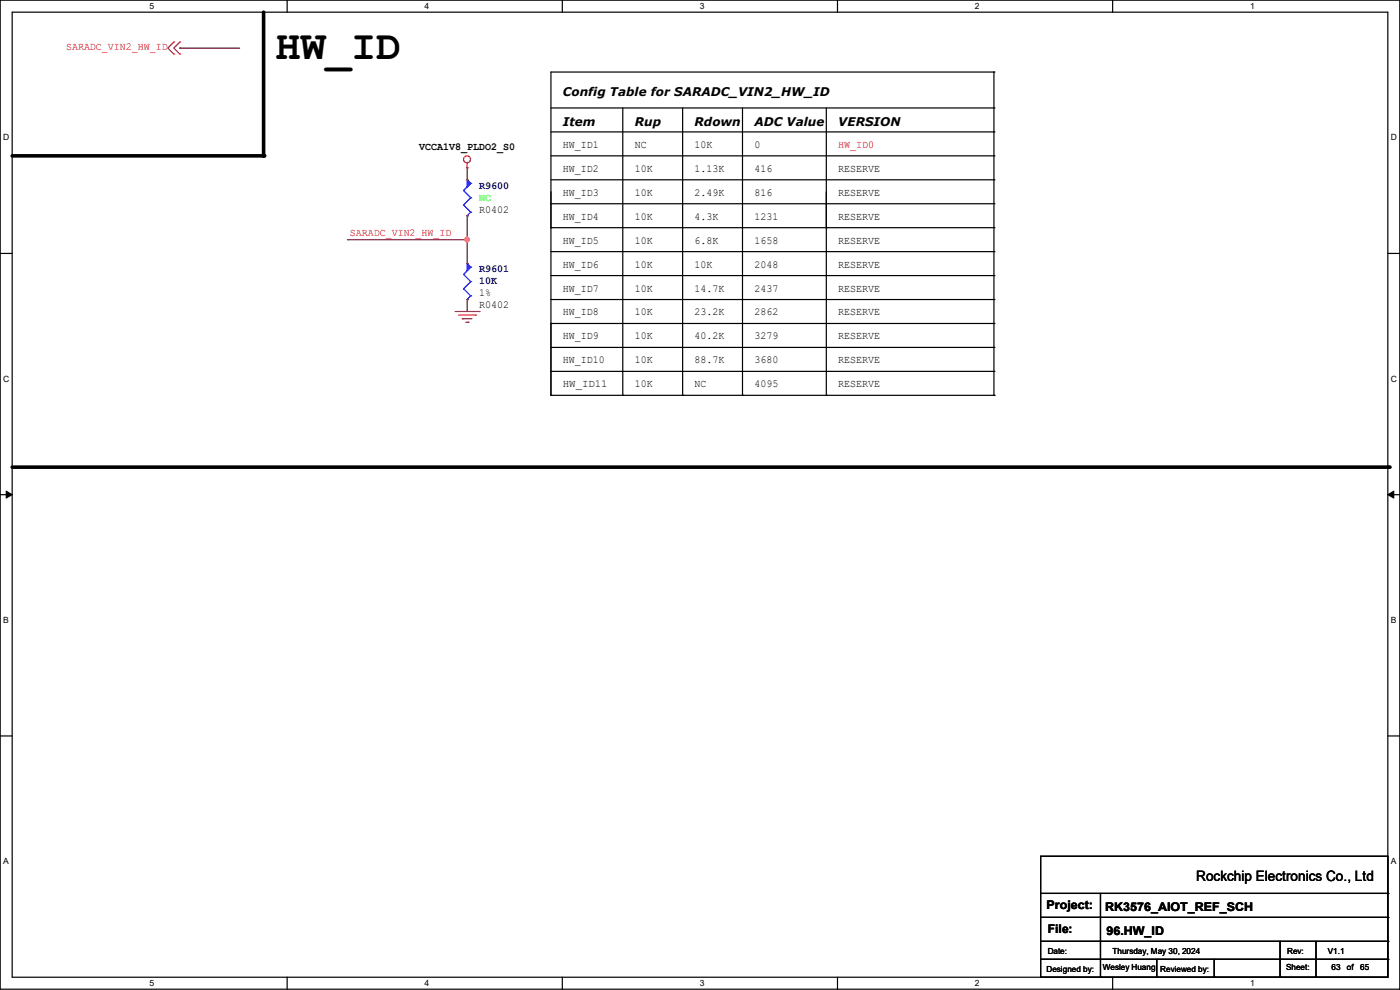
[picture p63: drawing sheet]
<svg xmlns="http://www.w3.org/2000/svg" width="297mm" height="210mm" viewBox="0 0 297 210" stroke-linecap="round" stroke-linejoin="round" font-family="sans-serif">
<defs><g id="words">
<text font-size="8.9" x="58.5" y="12.5">HW_ID</text>
<text font-size="3" x="253.8" y="186.9">Rockchip Electronics Co., Ltd</text>
<g font-size="2.5">
<text x="119.4" y="20.4">Config Table for SARADC_VIN2_HW_ID</text>
<text x="119.4" y="26.8">Item</text>
<text x="134.7" y="26.8">Rup</text>
<text x="147.4" y="26.8">Rdown</text>
<text x="160.1" y="26.8">ADC Value</text>
<text x="177.8" y="26.8">VERSION</text>
<text x="222" y="192.9">Project:</text>
<text x="222.3" y="198">File:</text>
<text x="234.5" y="193.2">RK3576_AIOT_REF_SCH</text>
<text x="234.7" y="198.2">96.HW_ID</text>
</g>
<g font-size="2.3" fill="#f00">
<text x="14" y="10.5">SARADC_VIN2_HW_ID</text>
<text x="177.8" y="31.4">HW_ID0</text>
<text x="74.2" y="50.1">SARADC_VIN2_HW_ID</text>
</g>
<g font-size="2.3">
<text x="88.9" y="31.9">VCCA1V8_PLDO2_S0</text>
<text x="119.4" y="31.4">HW_ID1</text>
<text x="134.7" y="31.4">NC</text>
<text x="147.4" y="31.4">10K</text>
<text x="160.1" y="31.4">0</text>
<text x="119.4" y="36.4">HW_ID2</text>
<text x="119.4" y="41.5">HW_ID3</text>
<text x="134.7" y="41.5">10K</text>
<text x="134.7" y="36.4">10K</text>
<text x="147.4" y="41.5">2.49K</text>
<text x="147.4" y="36.4">1.13K</text>
<text x="160.1" y="36.4">416</text>
<text x="160.1" y="41.5">816</text>
<text x="177.8" y="41.5">RESERVE</text>
<text x="177.8" y="36.4">RESERVE</text>
<text x="101.6" y="45.1">R0402</text>
<text x="119.4" y="46.6">HW_ID4</text>
<text x="134.7" y="46.6">10K</text>
<text x="147.4" y="46.6">4.3K</text>
<text x="160.1" y="46.6">1231</text>
<text x="177.8" y="46.6">RESERVE</text>
<text x="119.4" y="51.7">HW_ID5</text>
<text x="134.7" y="51.7">10K</text>
<text x="147.4" y="51.7">6.8K</text>
<text x="160.1" y="51.7">1658</text>
<text x="177.8" y="51.7">RESERVE</text>
<text x="119.4" y="56.8">HW_ID6</text>
<text x="134.7" y="56.8">10K</text>
<text x="147.4" y="56.8">10K</text>
<text x="160.1" y="56.8">2048</text>
<text x="177.8" y="56.8">RESERVE</text>
<text x="101.6" y="65.4">R0402</text>
<text x="101.6" y="62.9">1%</text>
<text x="119.4" y="61.8">HW_ID7</text>
<text x="134.7" y="61.8">10K</text>
<text x="147.4" y="61.8">14.7K</text>
<text x="160.1" y="61.8">2437</text>
<text x="177.8" y="61.8">RESERVE</text>
<text x="119.4" y="66.9">HW_ID8</text>
<text x="134.7" y="66.9">10K</text>
<text x="147.4" y="66.9">23.2K</text>
<text x="160.1" y="66.9">2862</text>
<text x="177.8" y="66.9">RESERVE</text>
<text x="119.4" y="72">HW_ID9</text>
<text x="119.4" y="77.1">HW_ID10</text>
<text x="134.7" y="72">10K</text>
<text x="134.7" y="77.1">10K</text>
<text x="147.4" y="72">40.2K</text>
<text x="147.4" y="77.1">88.7K</text>
<text x="160.1" y="72">3279</text>
<text x="160.1" y="77.1">3680</text>
<text x="177.8" y="77.1">RESERVE</text>
<text x="177.8" y="72">RESERVE</text>
<text x="119.4" y="82.2">HW_ID11</text>
<text x="134.7" y="82.2">10K</text>
<text x="147.4" y="82.2">NC</text>
<text x="160.1" y="82.2">4095</text>
<text x="177.8" y="82.2">RESERVE</text>
</g>
<g font-size="2.3" fill="#000080">
<text x="101.6" y="40">R9600</text>
<text x="101.6" y="57.8">R9601</text>
<text x="101.6" y="60.3">10K</text>
</g>
<text font-size="2.3" fill="#0f0" x="101.6" y="42.5">NC</text>
<g font-size="1.8">
<text x="31.7" y="1.9">5</text>
<text x="90.1" y="1.9">4</text>
<text x="148.5" y="1.9">3</text>
<text x="206.8" y="1.9">2</text>
<text x="265.2" y="1.9">1</text>
<text x=".7" y="29.8">D</text>
<text x="295.1" y="29.8">D</text>
<text x=".7" y="80.9">C</text>
<text x="295.1" y="80.9">C</text>
<text x=".7" y="132.1">B</text>
<text x="295.1" y="132.1">B</text>
<text x=".7" y="183.3">A</text>
<text x="295.1" y="183.3">A</text>
<text x="222.3" y="202.3">Date:</text>
<text x="236" y="202.3">Thursday, May 30, 2024</text>
<text x="273.1" y="202.3">Rev:</text>
<text x="281.7" y="202.3">V1.1</text>
<text x="31.7" y="209.2">5</text>
<text x="90.1" y="209.2">4</text>
<text x="148.5" y="209.2">3</text>
<text x="206.8" y="209.2">2</text>
<text x="222" y="206.1">Designed by:</text>
<text x="234" y="205.9">Wesley Huang</text>
<text x="246.2" y="206.1">Reviewed by:</text>
<text x="265.2" y="209.2">1</text>
<text x="272.8" y="205.9">Sheet:</text>
<text x="282.5" y="205.9">63</text>
<text x="285.7" y="205.9">of</text>
<text x="288.6" y="205.9">65</text>
</g>
</g></defs>
<path d="M0 0h297v209.8h-297zM2.6 2.6h291.8v204.7h-291.8z" fill="none" stroke="#000" stroke-width=".25"/>
<g fill="#fff">
<path d="M31.7 .3h1v2h-1z"/>
<path d="M31.7 207.6h1v1.9h-1z"/>
</g>
<path d="M60.9 0v2.6M60.9 207.3v2.5" fill="none" stroke="#000" stroke-width=".25"/>
<g fill="#fff">
<path d="M90.1 .3h1v2h-1z"/>
<path d="M90.1 207.6h1v1.9h-1z"/>
</g>
<path d="M119.3 0v2.6M119.3 207.3v2.5" fill="none" stroke="#000" stroke-width=".25"/>
<g fill="#fff">
<path d="M148.5 .3h.9v2h-.9z"/>
<path d="M148.5 207.6h.9v1.9h-.9z"/>
</g>
<path d="M177.7 0v2.6M177.7 207.3v2.5" fill="none" stroke="#000" stroke-width=".25"/>
<g fill="#fff">
<path d="M206.8 .3h1v2h-1z"/>
<path d="M206.8 207.6h1v1.9h-1z"/>
</g>
<path d="M236.1 0v2.6M236.1 207.3v2.5" fill="none" stroke="#000" stroke-width=".25"/>
<g fill="#fff">
<path d="M265.2 .3h1v2h-1z"/>
<path d="M265.2 207.6h1v1.9h-1z"/>
<path d="M.7 28.2h1.2v1.9h-1.2z"/>
<path d="M295.1 28.2h1.2v1.9h-1.2z"/>
<path d="M.7 79.3h1.2v2h-1.2z"/>
<path d="M295.1 79.3h1.2v2h-1.2z"/>
</g>
<path d="M0 53.8h2.6M294.4 53.8h2.6" fill="none" stroke="#000" stroke-width=".25"/>
<g fill="#fff">
<path d="M.7 130.5h1.2v2h-1.2z"/>
<path d="M295.1 130.5h1.1v2h-1.1z"/>
</g>
<path d="M0 104.9h2.6M294.4 104.9h2.6" fill="none" stroke="#000" stroke-width=".25"/>
<path d="M1.3 104.2l1.3 .7-1.3 .8zM294.4 104.9l1.3-.7v1.5z" fill="#000" stroke="#000" stroke-width=".21"/>
<g fill="#fff">
<path d="M.7 181.7h1.2v2h-1.2z"/>
<path d="M295.1 181.7h1.1v2h-1.1z"/>
</g>
<g fill="none" stroke="#000" stroke-width=".25">
<path d="M210.9 15.3h.1M210.9 15.3h-94v68.6M210.9 15.3v68.6M116.9 22.9h94M116.9 28h94M116.9 33.1h94M116.9 38.1h94M132.1 22.9v61M144.8 22.9v61M157.5 22.9v61M175.3 22.9v61M210.9 22.9h.1"/>
<path d="M210.9 28h.1M210.9 33.1h.1M210.9 38.1h.1M116.9 48.3h.1M116.9 43.2h94M116.9 48.3h94M116.9 53.4h94M116.9 58.5h94M175.3 48.3h.1M210.9 43.2h.1M210.9 48.3h.1M210.9 53.4h.1"/>
<path d="M210.9 58.5h.1M116.9 68.6h.1M116.9 63.5h94M116.9 68.6h94M116.9 73.7h94M116.9 78.8h94M210.9 63.5h.1M210.9 68.6h.1M210.9 73.7h.1M210.9 78.8h.1M116.9 83.9h.1M116.9 83.9h94"/>
<path d="M132.1 83.9h.1M144.8 83.9h.1M157.5 83.9h.1M175.3 83.9h.1M210.9 83.9h.1M0 156.1h2.6M294.4 156.1h2.6M220.8 181.7h73.6v25.6h-73.6zM220.8 189.5h73.6M220.8 194.6h73.6M220.8 199.7h73.6M233.5 189.5v17.8"/>
<path d="M271.6 199.7v7.6M279.2 199.7v7.6M294.4 189.5h.1M294.4 194.6h.1M294.4 199.7h.1M220.8 203.5h73.6M233.5 207.3h.1M245.4 207.3h.1M245.4 203.5v3.8M257.6 207.3h.1M257.6 203.5v3.8M271.6 207.3h.1"/>
<path d="M279.2 207.3h.1M294.4 203.5h.1"/>
</g>
<path d="M55.9 2.6v30.5h-53.3M2.6 99.1h292.1" fill="none" stroke="#000" stroke-width=".76"/>
<g fill="#000">
<circle cx="55.9" cy="33.1" r=".38"/>
<circle cx="294.7" cy="99.1" r=".38"/>
</g>
<g fill="none" stroke="#f00" stroke-width=".25">
<path d="M36.9 8.9h.1M36.9 11.5h.1M36.9 8.9l-1.3 1.3 1.3 1.3M38.1 8.9h.1M38.1 11.5h.1M38.1 8.9l-1.2 1.3 1.2 1.3M99.1 35.6h.1M99.1 38.1h.1M99.1 34.6v1M99.1 55.9h.1M99.1 45.8h.1M96.6 66.1h5"/>
<path d="M97.3 66.8h3.6M98.1 67.6h.1M98.1 67.6h2M98.8 68.4h.6M99.1 63.5h.1M99.4 68.4h.1M100.9 66.8h.1M101.6 66.1h.1"/>
<circle cx="99.1" cy="33.8" r=".74"/>
</g>
<g fill="none" stroke="#00f" stroke-width=".25">
<path d="M99.1 38.1l.8 .8M99.9 38.9h.1M99.9 38.9l-1.6 1.5M98.3 58.2h.1M98.3 40.4h.1M98.3 43.5h.1M98.3 58.2l1.6 1.5M98.3 40.4l1.6 1.6M98.3 43.5l1.6 1.5M99.1 45.8h.1M99.1 55.9l.8 .8M99.9 56.7h.1"/>
<path d="M99.9 59.7h.1M99.9 42h.1M99.9 45h.1M99.9 56.7l-1.6 1.5M99.9 59.7l-1.6 1.6M99.9 42l-1.6 1.5M99.9 45l-.8 .8M98.3 61.3h.1M98.3 61.3l1.6 1.5M99.1 63.5h.1M99.9 62.8h.1M99.9 62.8l-.8 .7"/>
</g>
<g fill="#00f" stroke="#00f" stroke-width=".25">
<path d="M99.1 55.9l.8 .8-.8 .7z"/>
<path d="M99.1 38.1l.8 .8-.8 .8z"/>
</g>
<path d="M38.1 10.2h.1M38.1 10.2h12.7M99.1 35.6h.1M99.1 35.6v2.5M73.7 50.8h.1M73.7 50.8h25.4M99.1 45.8h.1M99.1 50.8h.1M99.1 45.8v10.1M99.1 63.5h.1M99.1 63.5v2.6" fill="none" stroke="#800040" stroke-width=".25"/>
<circle cx="99.1" cy="50.8" r=".49" fill="#f0f" stroke="#f0f" stroke-width=".25"/>
<use href="#words"/>
</svg>
